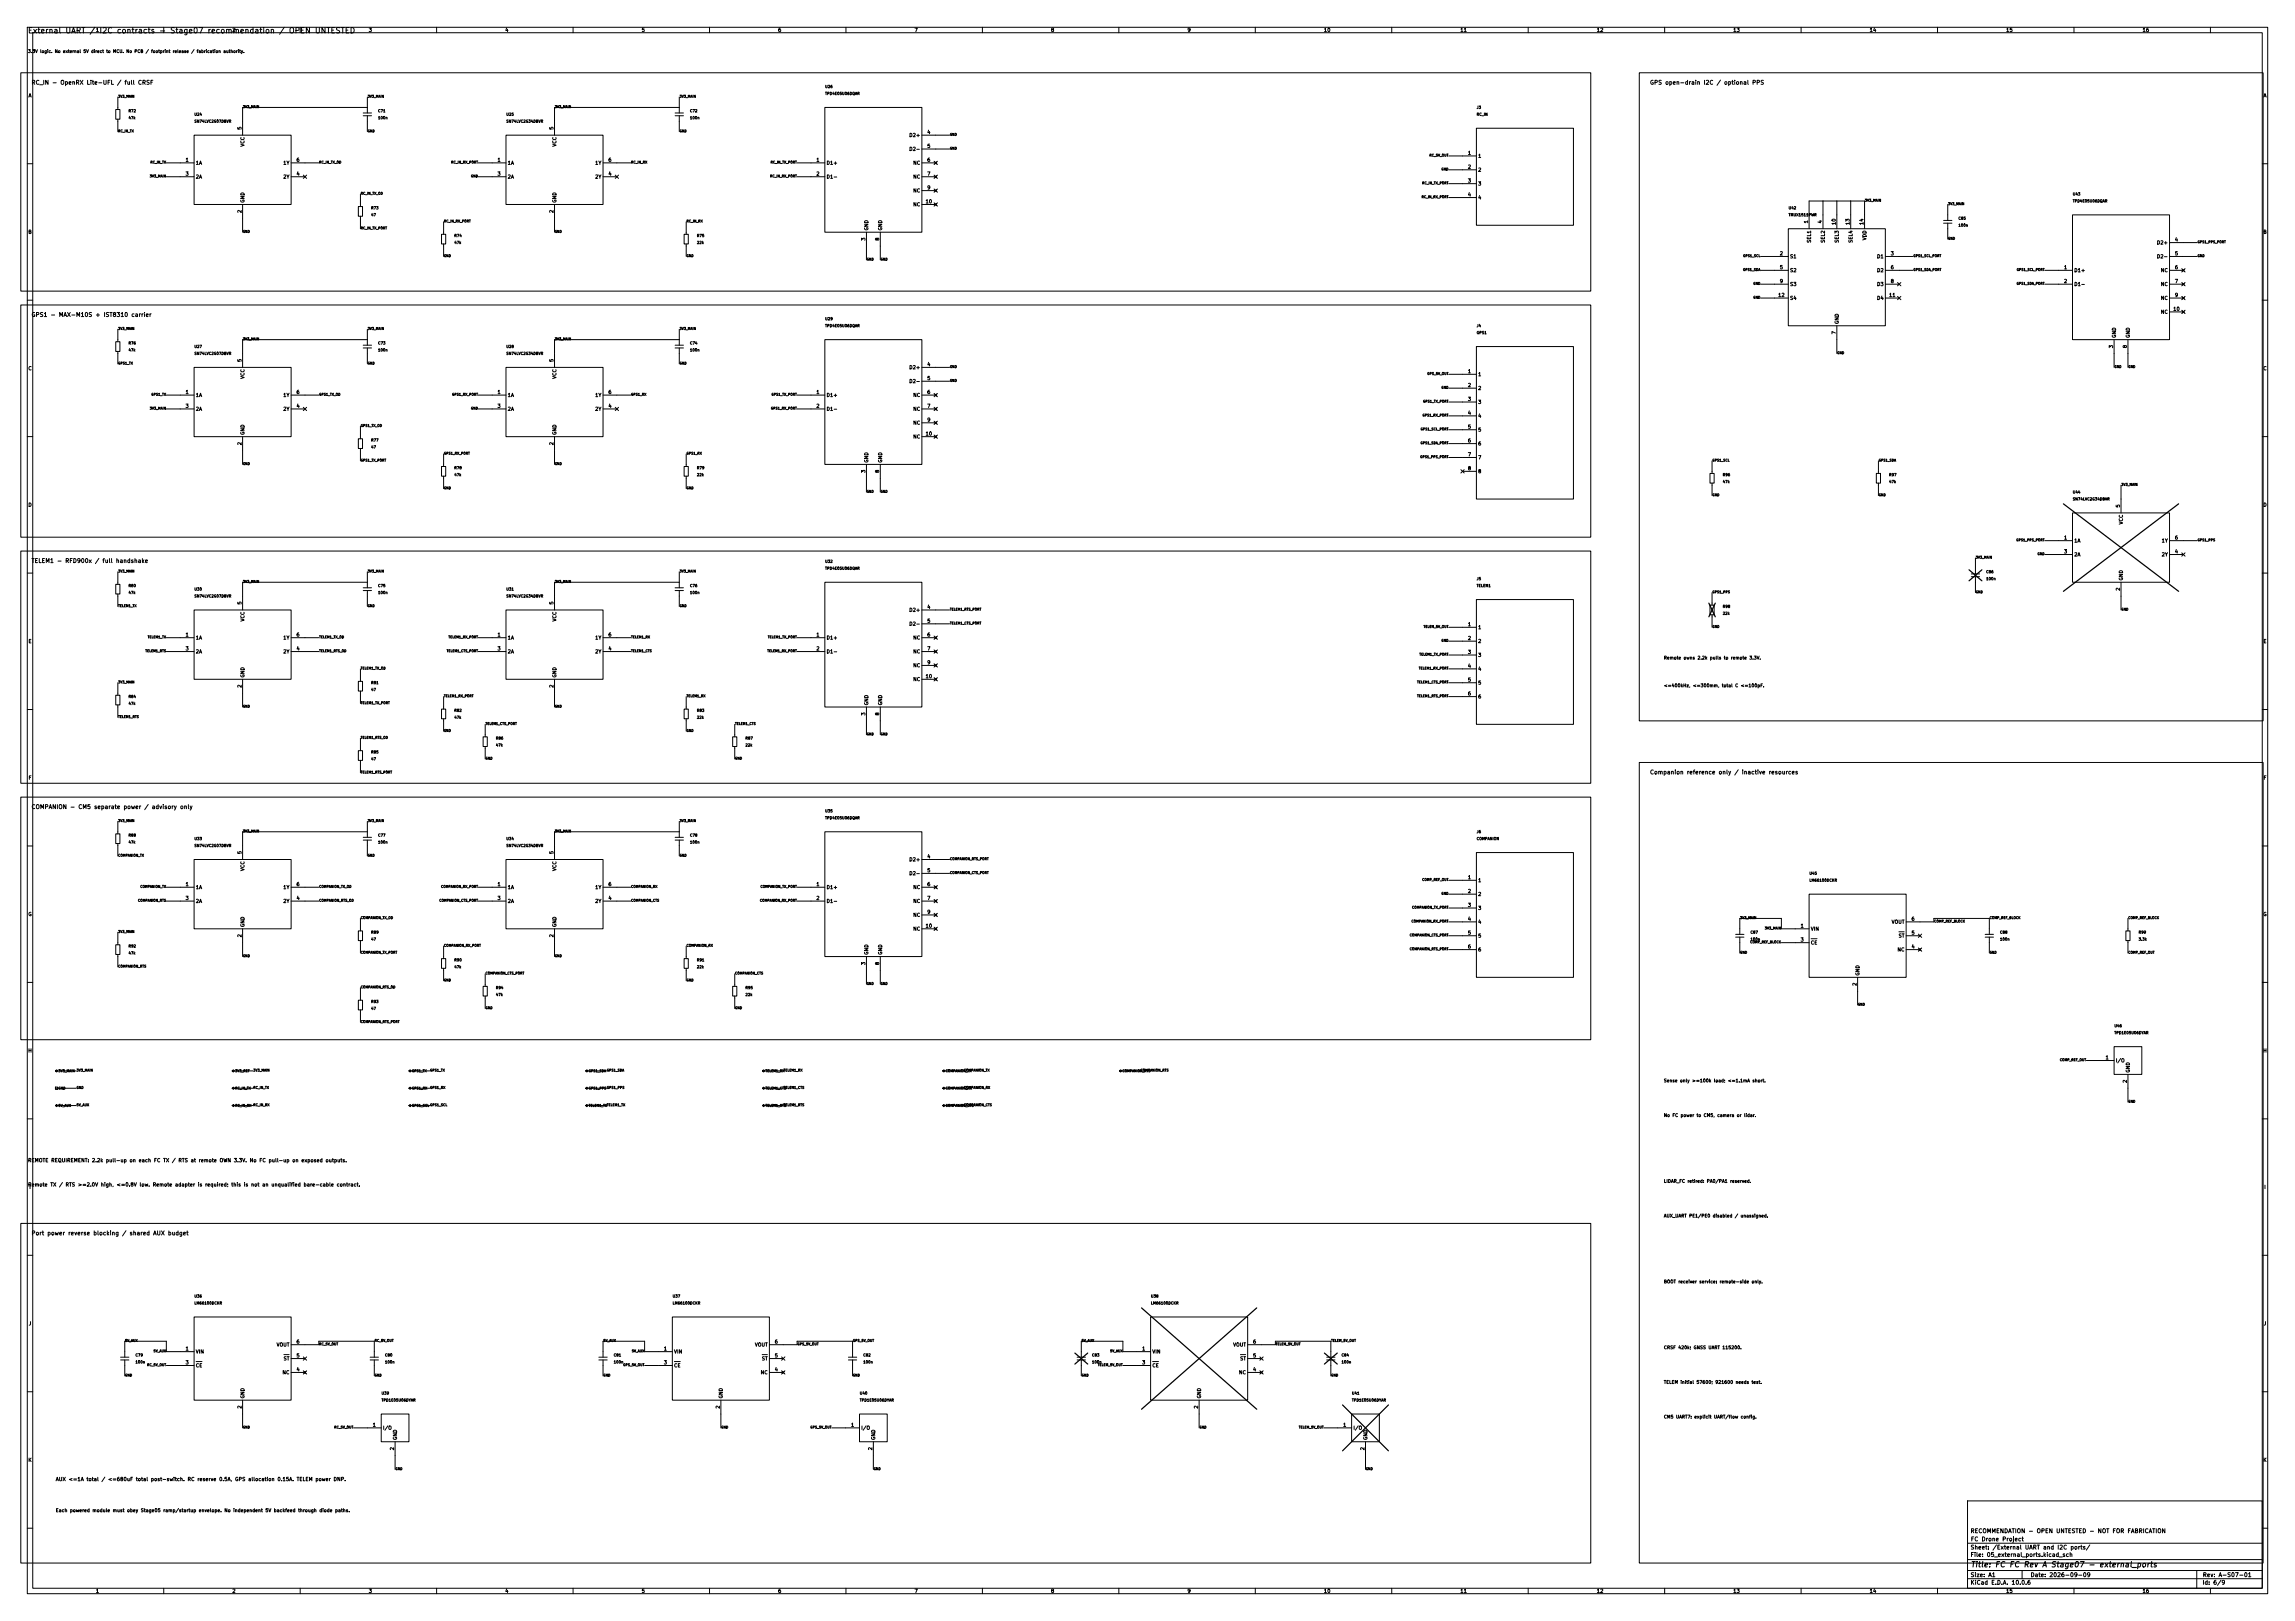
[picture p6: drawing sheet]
<svg xmlns="http://www.w3.org/2000/svg" width="841mm" height="594mm" viewBox="0 0 841 594" stroke-linecap="round" stroke-linejoin="round" font-family="sans-serif">
<defs><g id="words">
<g font-size="2">
<text x="10.1" y="12.7">External UART / I2C contracts - Stage07 recommendation / OPEN UNTESTED</text>
<text x="722" y="574.8">Title: FC FC Rev A Stage07 - external_ports</text>
</g>
<g font-size="1.5">
<text x="11.4" y="31.4">RC_IN - OpenRX Lite-UFL / full CRSF</text>
<text x="604.5" y="31.4">GPS open-drain I2C / optional PPS</text>
<text x="11.4" y="116.5">GPS1 - MAX-M10S + IST8310 carrier</text>
<text x="11.4" y="206.6">TELEM1 - RFD900x / full handshake</text>
<text x="604.5" y="284.1">Companion reference only / inactive resources</text>
<text x="11.4" y="296.8">COMPANION - CM5 separate power / advisory only</text>
<text x="11.4" y="453">Port power reverse blocking / shared AUX budget</text>
<text x="721.9" y="562.1">RECOMMENDATION - OPEN UNTESTED - NOT FOR FABRICATION</text>
<text x="721.9" y="568.1">Sheet: /External UART and I2C ports/</text>
<text x="722" y="565.1">FC Drone Project</text>
<text x="721.9" y="570.8">File: 05_external_ports.kicad_sch</text>
<text x="721.9" y="581">KiCad E.D.A. 10.0.6</text>
<text x="721.9" y="578.2">Size: A1</text>
<text x="743.9" y="578.2">Date: 2026-09-09</text>
<text x="806.9" y="581">Id: 6/9</text>
<text x="807" y="578.2">Rev: A-S07-01</text>
</g>
<g font-size="1.3">
<text x="35" y="12">1</text>
<text x="85" y="12">2</text>
<text x="135" y="12">3</text>
<text x="185" y="12">4</text>
<text x="235" y="12">5</text>
<text x="285" y="12">6</text>
<text x="335" y="12">7</text>
<text x="385" y="12">8</text>
<text x="435" y="12">9</text>
<text x="485" y="12">10</text>
<text x="535" y="12">11</text>
<text x="585" y="12">12</text>
<text x="635" y="12">13</text>
<text x="685" y="12">14</text>
<text x="735" y="12">15</text>
<text x="785" y="12">16</text>
<text x="10.3" y="36">A</text>
<text x="829.3" y="36">A</text>
<text x="88.8" y="47.7" transform="rotate(-90 88.8 47.7)">5</text>
<text x="203.1" y="47.7" transform="rotate(-90 203.1 47.7)">5</text>
<text x="89.9" y="53.9" transform="rotate(-90 89.9 53.9)">VCC</text>
<text x="204.2" y="53.9" transform="rotate(-90 204.2 53.9)">VCC</text>
<text x="333" y="50.5">D2+</text>
<text x="339.6" y="49.4">4</text>
<text x="67.8" y="59.6">1</text>
<text x="108.5" y="59.6">6</text>
<text x="182.1" y="59.6">1</text>
<text x="222.8" y="59.6">6</text>
<text x="299" y="59.6">1</text>
<text x="333" y="55.6">D2-</text>
<text x="339.6" y="54.5">5</text>
<text x="339.6" y="59.6">6</text>
<text x="537.7" y="57">1</text>
<text x="541.5" y="58.1">1</text>
<text x="67.8" y="64.6">3</text>
<text x="71.6" y="60.7">1A</text>
<text x="71.6" y="65.7">2A</text>
<text x="103.6" y="65.7">2Y</text>
<text x="103.6" y="60.7">1Y</text>
<text x="108.5" y="64.6">4</text>
<text x="182.1" y="64.6">3</text>
<text x="185.9" y="60.7">1A</text>
<text x="185.9" y="65.7">2A</text>
<text x="217.9" y="65.7">2Y</text>
<text x="217.9" y="60.7">1Y</text>
<text x="222.8" y="64.6">4</text>
<text x="299" y="64.6">2</text>
<text x="302.7" y="60.7">D1+</text>
<text x="302.7" y="65.7">D1-</text>
<text x="334.5" y="60.7">NC</text>
<text x="334.5" y="65.7">NC</text>
<text x="339.6" y="64.6">7</text>
<text x="537.7" y="62.1">2</text>
<text x="541.5" y="63.2">2</text>
<text x="334.5" y="70.8">NC</text>
<text x="339.6" y="69.7">9</text>
<text x="537.7" y="67.2">3</text>
<text x="541.5" y="68.3">3</text>
<text x="89.9" y="74.4" transform="rotate(-90 89.9 74.4)">GND</text>
<text x="204.2" y="74.4" transform="rotate(-90 204.2 74.4)">GND</text>
<text x="334.5" y="75.9">NC</text>
<text x="339" y="74.8">10</text>
<text x="537.7" y="72.3">4</text>
<text x="541.5" y="73.4">4</text>
<text x="88.8" y="78.2" transform="rotate(-90 88.8 78.2)">2</text>
<text x="203.1" y="78.2" transform="rotate(-90 203.1 78.2)">2</text>
<text x="662.8" y="82" transform="rotate(-90 662.8 82)">1</text>
<text x="667.9" y="82" transform="rotate(-90 667.9 82)">4</text>
<text x="673" y="82.6" transform="rotate(-90 673 82.6)">10</text>
<text x="678" y="82.6" transform="rotate(-90 678 82.6)">13</text>
<text x="683.1" y="82.6" transform="rotate(-90 683.1 82.6)">14</text>
<text x="10.2" y="86">B</text>
<text x="317.4" y="88.4" transform="rotate(-90 317.4 88.4)">3</text>
<text x="318.5" y="84.6" transform="rotate(-90 318.5 84.6)">GND</text>
<text x="322.4" y="88.4" transform="rotate(-90 322.4 88.4)">8</text>
<text x="323.5" y="84.6" transform="rotate(-90 323.5 84.6)">GND</text>
<text x="663.9" y="89.2" transform="rotate(-90 663.9 89.2)">SEL1</text>
<text x="669" y="89.2" transform="rotate(-90 669 89.2)">SEL2</text>
<text x="674.1" y="89.2" transform="rotate(-90 674.1 89.2)">SEL3</text>
<text x="679.1" y="89.2" transform="rotate(-90 679.1 89.2)">SEL4</text>
<text x="684.2" y="88.2" transform="rotate(-90 684.2 88.2)">VDD</text>
<text x="790.2" y="89.9">D2+</text>
<text x="796.8" y="88.8">4</text>
<text x="829.2" y="86">B</text>
<text x="652" y="93.8">2</text>
<text x="655.8" y="94.9">S1</text>
<text x="687.7" y="94.9">D1</text>
<text x="692.7" y="93.8">3</text>
<text x="790.2" y="94.9">D2-</text>
<text x="796.8" y="93.8">5</text>
<text x="652" y="98.9">5</text>
<text x="655.8" y="100">S2</text>
<text x="687.7" y="100">D2</text>
<text x="692.7" y="98.9">6</text>
<text x="756.2" y="98.9">1</text>
<text x="759.9" y="100">D1+</text>
<text x="791.7" y="100">NC</text>
<text x="796.8" y="98.9">6</text>
<text x="652" y="104">9</text>
<text x="655.8" y="105.1">S3</text>
<text x="687.7" y="105.1">D3</text>
<text x="692.7" y="104">8</text>
<text x="756.2" y="104">2</text>
<text x="759.9" y="105.1">D1-</text>
<text x="791.7" y="105.1">NC</text>
<text x="796.8" y="104">7</text>
<text x="651.4" y="109.1">12</text>
<text x="655.8" y="110.2">S4</text>
<text x="687.7" y="110.2">D4</text>
<text x="692.1" y="109.1">11</text>
<text x="791.7" y="110.2">NC</text>
<text x="796.8" y="109.1">9</text>
<text x="674.1" y="118.9" transform="rotate(-90 674.1 118.9)">GND</text>
<text x="791.7" y="115.3">NC</text>
<text x="796.2" y="114.2">10</text>
<text x="673" y="122.7" transform="rotate(-90 673 122.7)">7</text>
<text x="775.7" y="124" transform="rotate(-90 775.7 124)">GND</text>
<text x="780.7" y="124" transform="rotate(-90 780.7 124)">GND</text>
<text x="774.6" y="127.7" transform="rotate(-90 774.6 127.7)">3</text>
<text x="779.6" y="127.7" transform="rotate(-90 779.6 127.7)">8</text>
<text x="10.2" y="136">C</text>
<text x="88.8" y="132.8" transform="rotate(-90 88.8 132.8)">5</text>
<text x="203.1" y="132.8" transform="rotate(-90 203.1 132.8)">5</text>
<text x="333" y="135.6">D2+</text>
<text x="339.6" y="134.5">4</text>
<text x="537.7" y="137">1</text>
<text x="829.2" y="136">C</text>
<text x="89.9" y="139" transform="rotate(-90 89.9 139)">VCC</text>
<text x="204.2" y="139" transform="rotate(-90 204.2 139)">VCC</text>
<text x="333" y="140.7">D2-</text>
<text x="339.6" y="139.6">5</text>
<text x="537.7" y="142.1">2</text>
<text x="541.5" y="138.1">1</text>
<text x="541.5" y="143.2">2</text>
<text x="67.8" y="144.6">1</text>
<text x="67.8" y="149.7">3</text>
<text x="71.6" y="145.7">1A</text>
<text x="103.6" y="145.7">1Y</text>
<text x="108.5" y="149.7">4</text>
<text x="108.5" y="144.6">6</text>
<text x="182.1" y="144.6">1</text>
<text x="182.1" y="149.7">3</text>
<text x="185.9" y="145.7">1A</text>
<text x="217.9" y="145.7">1Y</text>
<text x="222.8" y="149.7">4</text>
<text x="222.8" y="144.6">6</text>
<text x="299" y="144.6">1</text>
<text x="299" y="149.7">2</text>
<text x="302.7" y="145.7">D1+</text>
<text x="334.5" y="145.7">NC</text>
<text x="339.6" y="144.6">6</text>
<text x="339.6" y="149.7">7</text>
<text x="537.7" y="147.2">3</text>
<text x="541.5" y="148.3">3</text>
<text x="71.6" y="150.8">2A</text>
<text x="103.6" y="150.8">2Y</text>
<text x="185.9" y="150.8">2A</text>
<text x="217.9" y="150.8">2Y</text>
<text x="302.7" y="150.8">D1-</text>
<text x="334.5" y="150.8">NC</text>
<text x="334.5" y="155.9">NC</text>
<text x="339.6" y="154.8">9</text>
<text x="537.7" y="152.3">4</text>
<text x="541.5" y="153.4">4</text>
<text x="89.9" y="159.5" transform="rotate(-90 89.9 159.5)">GND</text>
<text x="204.2" y="159.5" transform="rotate(-90 204.2 159.5)">GND</text>
<text x="334.5" y="161">NC</text>
<text x="339" y="159.9">10</text>
<text x="537.7" y="157.3">5</text>
<text x="541.5" y="158.4">5</text>
<text x="88.8" y="163.3" transform="rotate(-90 88.8 163.3)">2</text>
<text x="203.1" y="163.3" transform="rotate(-90 203.1 163.3)">2</text>
<text x="537.7" y="162.4">6</text>
<text x="537.7" y="167.5">7</text>
<text x="541.5" y="163.5">6</text>
<text x="317.4" y="173.5" transform="rotate(-90 317.4 173.5)">3</text>
<text x="318.5" y="169.7" transform="rotate(-90 318.5 169.7)">GND</text>
<text x="322.4" y="173.5" transform="rotate(-90 322.4 173.5)">8</text>
<text x="323.5" y="169.7" transform="rotate(-90 323.5 169.7)">GND</text>
<text x="537.7" y="172.6">8</text>
<text x="541.5" y="168.6">7</text>
<text x="541.5" y="173.7">8</text>
<text x="10.2" y="186">D</text>
<text x="829.2" y="186">D</text>
<text x="777.1" y="186.2" transform="rotate(-90 777.1 186.2)">5</text>
<text x="756.2" y="198">1</text>
<text x="778.2" y="192.3" transform="rotate(-90 778.2 192.3)">VCC</text>
<text x="796.8" y="198">6</text>
<text x="756.2" y="203.1">3</text>
<text x="759.9" y="199.1">1A</text>
<text x="792" y="199.1">1Y</text>
<text x="796.8" y="203.1">4</text>
<text x="759.9" y="204.2">2A</text>
<text x="792" y="204.2">2Y</text>
<text x="778.2" y="212.9" transform="rotate(-90 778.2 212.9)">GND</text>
<text x="88.8" y="221.7" transform="rotate(-90 88.8 221.7)">5</text>
<text x="203.1" y="221.7" transform="rotate(-90 203.1 221.7)">5</text>
<text x="777.1" y="216.6" transform="rotate(-90 777.1 216.6)">2</text>
<text x="89.9" y="227.9" transform="rotate(-90 89.9 227.9)">VCC</text>
<text x="204.2" y="227.9" transform="rotate(-90 204.2 227.9)">VCC</text>
<text x="333" y="224.5">D2+</text>
<text x="339.6" y="223.4">4</text>
<text x="67.8" y="233.5">1</text>
<text x="108.5" y="233.5">6</text>
<text x="182.1" y="233.5">1</text>
<text x="222.8" y="233.5">6</text>
<text x="299" y="233.5">1</text>
<text x="333" y="229.6">D2-</text>
<text x="339.6" y="228.5">5</text>
<text x="339.6" y="233.5">6</text>
<text x="537.7" y="229.7">1</text>
<text x="541.5" y="230.8">1</text>
<text x="10.3" y="236">E</text>
<text x="67.8" y="238.6">3</text>
<text x="71.6" y="234.6">1A</text>
<text x="71.6" y="239.7">2A</text>
<text x="103.6" y="239.7">2Y</text>
<text x="103.6" y="234.6">1Y</text>
<text x="108.5" y="238.6">4</text>
<text x="182.1" y="238.6">3</text>
<text x="185.9" y="234.6">1A</text>
<text x="185.9" y="239.7">2A</text>
<text x="217.9" y="239.7">2Y</text>
<text x="217.9" y="234.6">1Y</text>
<text x="222.8" y="238.6">4</text>
<text x="299" y="238.6">2</text>
<text x="302.7" y="234.6">D1+</text>
<text x="302.7" y="239.7">D1-</text>
<text x="334.5" y="234.6">NC</text>
<text x="334.5" y="239.7">NC</text>
<text x="339.6" y="238.6">7</text>
<text x="537.7" y="234.8">2</text>
<text x="537.7" y="239.9">3</text>
<text x="541.5" y="235.9">2</text>
<text x="829.3" y="236">E</text>
<text x="334.5" y="244.8">NC</text>
<text x="339.6" y="243.7">9</text>
<text x="537.7" y="245">4</text>
<text x="541.5" y="241">3</text>
<text x="89.9" y="248.4" transform="rotate(-90 89.9 248.4)">GND</text>
<text x="204.2" y="248.4" transform="rotate(-90 204.2 248.4)">GND</text>
<text x="334.5" y="249.9">NC</text>
<text x="339" y="248.8">10</text>
<text x="537.7" y="250.1">5</text>
<text x="541.5" y="246.1">4</text>
<text x="541.5" y="251.2">5</text>
<text x="88.8" y="252.2" transform="rotate(-90 88.8 252.2)">2</text>
<text x="203.1" y="252.2" transform="rotate(-90 203.1 252.2)">2</text>
<text x="537.7" y="255.1">6</text>
<text x="541.5" y="256.2">6</text>
<text x="317.4" y="262.4" transform="rotate(-90 317.4 262.4)">3</text>
<text x="318.5" y="258.6" transform="rotate(-90 318.5 258.6)">GND</text>
<text x="322.4" y="262.4" transform="rotate(-90 322.4 262.4)">8</text>
<text x="323.5" y="258.6" transform="rotate(-90 323.5 258.6)">GND</text>
<text x="10.3" y="286">F</text>
<text x="829.3" y="286">F</text>
<text x="88.8" y="313.2" transform="rotate(-90 88.8 313.2)">5</text>
<text x="203.1" y="313.2" transform="rotate(-90 203.1 313.2)">5</text>
<text x="333" y="315.9">D2+</text>
<text x="339.6" y="314.8">4</text>
<text x="89.9" y="319.3" transform="rotate(-90 89.9 319.3)">VCC</text>
<text x="204.2" y="319.3" transform="rotate(-90 204.2 319.3)">VCC</text>
<text x="333" y="321">D2-</text>
<text x="339.6" y="319.9">5</text>
<text x="537.7" y="322.4">1</text>
<text x="541.5" y="323.5">1</text>
<text x="67.8" y="325">1</text>
<text x="71.6" y="326.1">1A</text>
<text x="103.6" y="326.1">1Y</text>
<text x="108.5" y="325">6</text>
<text x="182.1" y="325">1</text>
<text x="185.9" y="326.1">1A</text>
<text x="217.9" y="326.1">1Y</text>
<text x="222.8" y="325">6</text>
<text x="299" y="325">1</text>
<text x="302.7" y="326.1">D1+</text>
<text x="334.5" y="326.1">NC</text>
<text x="339.6" y="325">6</text>
<text x="537.7" y="327.5">2</text>
<text x="541.5" y="328.6">2</text>
<text x="10.2" y="336">G</text>
<text x="67.8" y="330.1">3</text>
<text x="71.6" y="331.2">2A</text>
<text x="103.6" y="331.2">2Y</text>
<text x="108.5" y="330.1">4</text>
<text x="182.1" y="330.1">3</text>
<text x="185.9" y="331.2">2A</text>
<text x="217.9" y="331.2">2Y</text>
<text x="222.8" y="330.1">4</text>
<text x="299" y="330.1">2</text>
<text x="302.7" y="331.2">D1-</text>
<text x="334.5" y="331.2">NC</text>
<text x="339.6" y="330.1">7</text>
<text x="339.6" y="335.1">9</text>
<text x="537.7" y="332.6">3</text>
<text x="541.5" y="333.7">3</text>
<text x="829.2" y="336">G</text>
<text x="89.9" y="339.9" transform="rotate(-90 89.9 339.9)">GND</text>
<text x="204.2" y="339.9" transform="rotate(-90 204.2 339.9)">GND</text>
<text x="334.5" y="336.2">NC</text>
<text x="334.5" y="341.3">NC</text>
<text x="339" y="340.2">10</text>
<text x="537.7" y="337.7">4</text>
<text x="541.5" y="338.8">4</text>
<text x="659.7" y="340.2">1</text>
<text x="663.4" y="341.3">VIN</text>
<text x="693" y="338.8">VOUT</text>
<text x="700.3" y="337.7">6</text>
<text x="88.8" y="343.6" transform="rotate(-90 88.8 343.6)">2</text>
<text x="203.1" y="343.6" transform="rotate(-90 203.1 343.6)">2</text>
<text x="537.7" y="342.8">5</text>
<text x="537.7" y="347.8">6</text>
<text x="541.5" y="343.9">5</text>
<text x="659.7" y="345.3">3</text>
<text x="663.4" y="346.4">CE</text>
<text x="695.6" y="343.9">ST</text>
<text x="700.3" y="347.8">4</text>
<text x="700.3" y="342.8">5</text>
<text x="317.4" y="353.8" transform="rotate(-90 317.4 353.8)">3</text>
<text x="318.5" y="350" transform="rotate(-90 318.5 350)">GND</text>
<text x="322.4" y="353.8" transform="rotate(-90 322.4 353.8)">8</text>
<text x="323.5" y="350" transform="rotate(-90 323.5 350)">GND</text>
<text x="541.5" y="348.9">6</text>
<text x="695.2" y="348.9">NC</text>
<text x="681.7" y="357.7" transform="rotate(-90 681.7 357.7)">GND</text>
<text x="680.6" y="361.4" transform="rotate(-90 680.6 361.4)">2</text>
<text x="10.2" y="386">H</text>
<text x="771.4" y="388.5">1</text>
<text x="775.2" y="389.6">I/O</text>
<text x="829.2" y="386">H</text>
<text x="780.7" y="393.2" transform="rotate(-90 780.7 393.2)">GND</text>
<text x="779.6" y="397" transform="rotate(-90 779.6 397)">2</text>
<text x="10.1" y="426.2">REMOTE REQUIREMENT: 2.2k pull-up on each FC TX / RTS at remote OWN 3.3V. No FC pull-up on exposed outputs.</text>
<text x="10.1" y="435.1">Remote TX / RTS &gt;=2.0V high, &lt;=0.8V low. Remote adapter is required; this is not an unqualified bare-cable contract.</text>
<text x="10.6" y="436">I</text>
<text x="829.6" y="436">I</text>
<text x="10.4" y="486">J</text>
<text x="829.4" y="486">J</text>
<text x="67.8" y="495.2">1</text>
<text x="71.6" y="496.3">VIN</text>
<text x="101.2" y="493.7">VOUT</text>
<text x="108.5" y="497.7">5</text>
<text x="108.5" y="492.6">6</text>
<text x="243.1" y="495.2">1</text>
<text x="246.9" y="496.3">VIN</text>
<text x="276.5" y="493.7">VOUT</text>
<text x="283.7" y="497.7">5</text>
<text x="283.7" y="492.6">6</text>
<text x="418.4" y="495.2">1</text>
<text x="422.1" y="496.3">VIN</text>
<text x="451.7" y="493.7">VOUT</text>
<text x="459" y="497.7">5</text>
<text x="459" y="492.6">6</text>
<text x="67.8" y="500.2">3</text>
<text x="71.6" y="501.3">CE</text>
<text x="103.3" y="503.9">NC</text>
<text x="103.8" y="498.8">ST</text>
<text x="108.5" y="502.8">4</text>
<text x="243.1" y="500.2">3</text>
<text x="246.9" y="501.3">CE</text>
<text x="278.6" y="503.9">NC</text>
<text x="279" y="498.8">ST</text>
<text x="283.7" y="502.8">4</text>
<text x="418.4" y="500.2">3</text>
<text x="422.1" y="501.3">CE</text>
<text x="453.9" y="503.9">NC</text>
<text x="454.3" y="498.8">ST</text>
<text x="459" y="502.8">4</text>
<text x="89.9" y="512.6" transform="rotate(-90 89.9 512.6)">GND</text>
<text x="265.1" y="512.6" transform="rotate(-90 265.1 512.6)">GND</text>
<text x="440.4" y="512.6" transform="rotate(-90 440.4 512.6)">GND</text>
<text x="88.8" y="516.4" transform="rotate(-90 88.8 516.4)">2</text>
<text x="264" y="516.4" transform="rotate(-90 264 516.4)">2</text>
<text x="439.3" y="516.4" transform="rotate(-90 439.3 516.4)">2</text>
<text x="136.4" y="523.1">1</text>
<text x="140.2" y="524.2">I/O</text>
<text x="145.7" y="527.8" transform="rotate(-90 145.7 527.8)">GND</text>
<text x="311.7" y="523.1">1</text>
<text x="315.4" y="524.2">I/O</text>
<text x="321" y="527.8" transform="rotate(-90 321 527.8)">GND</text>
<text x="492" y="523.1">1</text>
<text x="495.8" y="524.2">I/O</text>
<text x="501.3" y="527.8" transform="rotate(-90 501.3 527.8)">GND</text>
<text x="144.6" y="531.6" transform="rotate(-90 144.6 531.6)">2</text>
<text x="319.9" y="531.6" transform="rotate(-90 319.9 531.6)">2</text>
<text x="500.2" y="531.6" transform="rotate(-90 500.2 531.6)">2</text>
<text x="10.2" y="536">K</text>
<text x="829.2" y="536">K</text>
<text x="20.3" y="543">AUX &lt;=1A total / &lt;=680uF total post-switch. RC reserve 0.5A, GPS allocation 0.15A. TELEM power DNP.</text>
<text x="35" y="584">1</text>
<text x="85" y="584">2</text>
<text x="135" y="584">3</text>
<text x="185" y="584">4</text>
<text x="235" y="584">5</text>
<text x="285" y="584">6</text>
<text x="335" y="584">7</text>
<text x="385" y="584">8</text>
<text x="435" y="584">9</text>
<text x="485" y="584">10</text>
<text x="535" y="584">11</text>
<text x="585" y="584">12</text>
<text x="635" y="584">13</text>
<text x="685" y="584">14</text>
<text x="735" y="584">15</text>
<text x="785" y="584">16</text>
</g>
<g font-size="1.2">
<text x="609.6" y="241.9">Remote owns 2.2k pulls to remote 3.3V.</text>
<text x="609.6" y="252.1">&lt;=400kHz, &lt;=300mm, total C &lt;=100pF.</text>
<text x="609.6" y="396.9">Sense only &gt;=100k load; &lt;=1.1mA short.</text>
<text x="609.6" y="409.6">No FC power to CM5, camera or lidar.</text>
<text x="609.6" y="433.7">LIDAR_FC retired: PA0/PA1 reserved.</text>
<text x="609.6" y="446.4">AUX_UART PE1/PE0 disabled / unassigned.</text>
<text x="609.6" y="470.5">BOOT receiver service: remote-side only.</text>
<text x="609.6" y="494.7">CRSF 420k; GNSS UART 115200.</text>
<text x="609.6" y="507.4">TELEM initial 57600; 921600 needs test.</text>
<text x="609.6" y="520.1">CM5 UART7: explicit UART/flow config.</text>
<text x="20.3" y="554.4">Each powered module must obey Stage05 ramp/startup envelope. No independent 5V backfeed through diode paths.</text>
</g>
<text font-size="1.1" x="10.2" y="19.6">3.3V logic. No external 5V direct to MCU. No PCB / footprint release / fabrication authority.</text>
<g font-size="1">
<text x="302.2" y="32.5">U26</text>
<text x="302.2" y="35">TPD4E05U06DQAR</text>
<text x="47" y="41.4">R72</text>
<text x="138.4" y="41.4">C71</text>
<text x="252.7" y="41.4">C72</text>
<text x="541" y="40.1">J3</text>
<text x="47" y="43.9">47k</text>
<text x="71.1" y="42.6">U24</text>
<text x="71.1" y="45.2">SN74LVC2G07DBVR</text>
<text x="138.4" y="43.9">100n</text>
<text x="185.4" y="42.6">U25</text>
<text x="185.4" y="45.2">SN74LVC2G34DBVR</text>
<text x="252.7" y="43.9">100n</text>
<text x="541" y="42.6">RC_IN</text>
<text x="759.4" y="71.8">U43</text>
<text x="135.9" y="76.9">R73</text>
<text x="655.3" y="76.9">U42</text>
<text x="759.4" y="74.4">TPD4E05U06DQAR</text>
<text x="135.9" y="79.5">47</text>
<text x="655.3" y="79.5">TMUX1511PWR</text>
<text x="717.5" y="80.7">C85</text>
<text x="717.5" y="83.3">100n</text>
<text x="166.4" y="87.1">R74</text>
<text x="166.4" y="89.6">47k</text>
<text x="255.3" y="87.1">R75</text>
<text x="255.3" y="89.6">22k</text>
<text x="302.2" y="117.6">U29</text>
<text x="302.2" y="120.1">TPD4E05U06DQAR</text>
<text x="541" y="120.1">J4</text>
<text x="541" y="122.6">GPS1</text>
<text x="47" y="126.4">R76</text>
<text x="47" y="129">47k</text>
<text x="71.1" y="127.7">U27</text>
<text x="71.1" y="130.3">SN74LVC2G07DBVR</text>
<text x="138.4" y="126.4">C73</text>
<text x="138.4" y="129">100n</text>
<text x="185.4" y="127.7">U28</text>
<text x="185.4" y="130.3">SN74LVC2G34DBVR</text>
<text x="252.7" y="126.4">C74</text>
<text x="252.7" y="129">100n</text>
<text x="135.9" y="162">R77</text>
<text x="135.9" y="164.5">47</text>
<text x="166.4" y="172.2">R78</text>
<text x="255.3" y="172.2">R79</text>
<text x="166.4" y="174.7">47k</text>
<text x="255.3" y="174.7">22k</text>
<text x="631.2" y="174.7">R96</text>
<text x="631.2" y="177.2">47k</text>
<text x="692.1" y="174.7">R97</text>
<text x="692.1" y="177.2">47k</text>
<text x="759.4" y="181.1">U44</text>
<text x="759.4" y="183.6">SN74LVC2G34DBVR</text>
<text x="302.2" y="206.5">U32</text>
<text x="302.2" y="209">TPD4E05U06DQAR</text>
<text x="47" y="215.3">R80</text>
<text x="138.4" y="215.3">C75</text>
<text x="252.7" y="215.3">C76</text>
<text x="541" y="212.8">J5</text>
<text x="541" y="215.3">TELEM1</text>
<text x="727.7" y="210.3">C86</text>
<text x="727.7" y="212.8">100n</text>
<text x="47" y="217.9">47k</text>
<text x="71.1" y="216.6">U30</text>
<text x="71.1" y="219.2">SN74LVC2G07DBVR</text>
<text x="138.4" y="217.9">100n</text>
<text x="185.4" y="216.6">U31</text>
<text x="185.4" y="219.2">SN74LVC2G34DBVR</text>
<text x="252.7" y="217.9">100n</text>
<text x="631.2" y="223">R98</text>
<text x="631.2" y="225.5">22k</text>
<text x="135.9" y="250.9">R81</text>
<text x="47" y="256">R84</text>
<text x="135.9" y="253.4">47</text>
<text x="47" y="258.5">47k</text>
<text x="166.4" y="261.1">R82</text>
<text x="166.4" y="263.6">47k</text>
<text x="255.3" y="261.1">R83</text>
<text x="255.3" y="263.6">22k</text>
<text x="181.6" y="271.2">R86</text>
<text x="181.6" y="273.8">47k</text>
<text x="273" y="271.2">R87</text>
<text x="273" y="273.8">22k</text>
<text x="135.9" y="276.3">R85</text>
<text x="135.9" y="278.8">47</text>
<text x="302.2" y="297.9">U35</text>
<text x="302.2" y="300.4">TPD4E05U06DQAR</text>
<text x="541" y="305.5">J6</text>
<text x="47" y="306.8">R88</text>
<text x="47" y="309.3">47k</text>
<text x="71.1" y="308.1">U33</text>
<text x="71.1" y="310.6">SN74LVC2G07DBVR</text>
<text x="138.4" y="306.8">C77</text>
<text x="138.4" y="309.3">100n</text>
<text x="185.4" y="308.1">U34</text>
<text x="185.4" y="310.6">SN74LVC2G34DBVR</text>
<text x="252.7" y="306.8">C78</text>
<text x="252.7" y="309.3">100n</text>
<text x="541" y="308.1">COMPANION</text>
<text x="662.9" y="320.8">U45</text>
<text x="662.9" y="323.3">LM66100DCKR</text>
<text x="47" y="347.4">R92</text>
<text x="135.9" y="342.3">R89</text>
<text x="135.9" y="344.9">47</text>
<text x="641.3" y="342.3">C87</text>
<text x="641.3" y="344.9">100n</text>
<text x="732.8" y="342.3">C88</text>
<text x="732.8" y="344.9">100n</text>
<text x="783.6" y="342.3">R99</text>
<text x="783.6" y="344.9">3.3k</text>
<text x="47" y="350">47k</text>
<text x="166.4" y="352.5">R90</text>
<text x="255.3" y="352.5">R91</text>
<text x="166.4" y="355">47k</text>
<text x="255.3" y="355">22k</text>
<text x="181.6" y="362.7">R94</text>
<text x="181.6" y="365.2">47k</text>
<text x="273" y="362.7">R95</text>
<text x="273" y="365.2">22k</text>
<text x="135.9" y="367.7">R93</text>
<text x="135.9" y="370.3">47</text>
<text x="774.7" y="376.6">U46</text>
<text x="774.7" y="379.2">TPD1E05U06DYAR</text>
<text x="71.1" y="475.7">U36</text>
<text x="71.1" y="478.2">LM66100DCKR</text>
<text x="246.4" y="475.7">U37</text>
<text x="246.4" y="478.2">LM66100DCKR</text>
<text x="421.6" y="475.7">U38</text>
<text x="421.6" y="478.2">LM66100DCKR</text>
<text x="49.5" y="497.3">C79</text>
<text x="141" y="497.3">C80</text>
<text x="224.8" y="497.3">C81</text>
<text x="316.2" y="497.3">C82</text>
<text x="400" y="497.3">C83</text>
<text x="491.5" y="497.3">C84</text>
<text x="49.5" y="499.8">100n</text>
<text x="141" y="499.8">100n</text>
<text x="224.8" y="499.8">100n</text>
<text x="316.2" y="499.8">100n</text>
<text x="400" y="499.8">100n</text>
<text x="491.5" y="499.8">100n</text>
<text x="139.7" y="511.3">U39</text>
<text x="139.7" y="513.8">TPD1E05U06DYAR</text>
<text x="314.9" y="511.3">U40</text>
<text x="314.9" y="513.8">TPD1E05U06DYAR</text>
<text x="495.3" y="511.3">U41</text>
<text x="495.3" y="513.8">TPD1E05U06DYAR</text>
</g>
<g font-size=".9">
<text x="43.2" y="36">3V3_MAIN</text>
<text x="134.6" y="36">3V3_MAIN</text>
<text x="248.9" y="36">3V3_MAIN</text>
<text x="88.9" y="39.8">3V3_MAIN</text>
<text x="203.2" y="39.8">3V3_MAIN</text>
<text x="43.2" y="48.7">RC_IN_TX</text>
<text x="134.6" y="48.7">GND</text>
<text x="248.9" y="48.7">GND</text>
<text x="348" y="49.9">GND</text>
<text x="348" y="55">GND</text>
<text x="523.7" y="57.6">RC_5V_OUT</text>
<text x="54.8" y="65.2">3V3_MAIN</text>
<text x="55" y="60.1">RC_IN_TX</text>
<text x="116.9" y="60.1">RC_IN_TX_OD</text>
<text x="165.2" y="60.1">RC_IN_RX_PORT</text>
<text x="172.5" y="65.2">GND</text>
<text x="231.2" y="60.1">RC_IN_RX</text>
<text x="282.1" y="65.2">RC_IN_RX_PORT</text>
<text x="282.3" y="60.1">RC_IN_TX_PORT</text>
<text x="528.1" y="62.6">GND</text>
<text x="132.1" y="71.5">RC_IN_TX_OD</text>
<text x="521" y="67.7">RC_IN_TX_PORT</text>
<text x="520.8" y="72.8">RC_IN_RX_PORT</text>
<text x="683.3" y="74.1">3V3_MAIN</text>
<text x="713.8" y="75.3">3V3_MAIN</text>
<text x="162.6" y="81.7">RC_IN_RX_PORT</text>
<text x="251.5" y="81.7">RC_IN_RX</text>
<text x="88.9" y="85.5">GND</text>
<text x="132.1" y="84.2">RC_IN_TX_PORT</text>
<text x="203.2" y="85.5">GND</text>
<text x="713.8" y="88">GND</text>
<text x="805.2" y="89.3">GPS1_PPS_PORT</text>
<text x="162.6" y="94.4">GND</text>
<text x="251.5" y="94.4">GND</text>
<text x="317.5" y="95.7">GND</text>
<text x="322.6" y="95.7">GND</text>
<text x="638.7" y="94.4">GPS1_SCL</text>
<text x="701.1" y="94.4">GPS1_SCL_PORT</text>
<text x="805.2" y="94.4">GND</text>
<text x="638.6" y="99.5">GPS1_SDA</text>
<text x="701.1" y="99.5">GPS1_SDA_PORT</text>
<text x="738.9" y="99.5">GPS1_SCL_PORT</text>
<text x="642.4" y="104.5">GND</text>
<text x="738.9" y="104.5">GPS1_SDA_PORT</text>
<text x="642.4" y="109.6">GND</text>
<text x="43.2" y="121.1">3V3_MAIN</text>
<text x="88.9" y="124.9">3V3_MAIN</text>
<text x="134.6" y="121.1">3V3_MAIN</text>
<text x="203.2" y="124.9">3V3_MAIN</text>
<text x="248.9" y="121.1">3V3_MAIN</text>
<text x="673.1" y="129.9">GND</text>
<text x="43.2" y="133.8">GPS1_TX</text>
<text x="134.6" y="133.8">GND</text>
<text x="248.9" y="133.8">GND</text>
<text x="348" y="135">GND</text>
<text x="522.9" y="137.6">GPS_5V_OUT</text>
<text x="774.7" y="135">GND</text>
<text x="779.8" y="135">GND</text>
<text x="348" y="140.1">GND</text>
<text x="528.1" y="142.6">GND</text>
<text x="55.4" y="145.2">GPS1_TX</text>
<text x="116.9" y="145.2">GPS1_TX_OD</text>
<text x="165.6" y="145.2">GPS1_RX_PORT</text>
<text x="231.2" y="145.2">GPS1_RX</text>
<text x="282.6" y="145.2">GPS1_TX_PORT</text>
<text x="521.4" y="147.7">GPS1_TX_PORT</text>
<text x="54.8" y="150.3">3V3_MAIN</text>
<text x="172.5" y="150.3">GND</text>
<text x="282.4" y="150.3">GPS1_RX_PORT</text>
<text x="521.2" y="152.8">GPS1_RX_PORT</text>
<text x="132.1" y="156.6">GPS1_TX_OD</text>
<text x="520.5" y="157.9">GPS1_SCL_PORT</text>
<text x="162.6" y="166.8">GPS1_RX_PORT</text>
<text x="251.5" y="166.8">GPS1_RX</text>
<text x="520.4" y="163">GPS1_SDA_PORT</text>
<text x="88.9" y="170.6">GND</text>
<text x="132.1" y="169.3">GPS1_TX_PORT</text>
<text x="203.2" y="170.6">GND</text>
<text x="520.3" y="168">GPS1_PPS_PORT</text>
<text x="627.4" y="169.3">GPS1_SCL</text>
<text x="688.4" y="169.3">GPS1_SDA</text>
<text x="162.6" y="179.5">GND</text>
<text x="251.5" y="179.5">GND</text>
<text x="777.3" y="178.2">3V3_MAIN</text>
<text x="317.5" y="180.7">GND</text>
<text x="322.6" y="180.7">GND</text>
<text x="627.4" y="182">GND</text>
<text x="688.4" y="182">GND</text>
<text x="738.8" y="198.5">GPS1_PPS_PORT</text>
<text x="746.5" y="203.6">GND</text>
<text x="805.2" y="198.5">GPS1_PPS</text>
<text x="43.2" y="210">3V3_MAIN</text>
<text x="134.6" y="210">3V3_MAIN</text>
<text x="248.9" y="210">3V3_MAIN</text>
<text x="723.9" y="204.9">3V3_MAIN</text>
<text x="88.9" y="213.8">3V3_MAIN</text>
<text x="203.2" y="213.8">3V3_MAIN</text>
<text x="627.4" y="217.6">GPS1_PPS</text>
<text x="723.9" y="217.6">GND</text>
<text x="43.2" y="222.7">TELEM1_TX</text>
<text x="134.6" y="222.7">GND</text>
<text x="248.9" y="222.7">GND</text>
<text x="348" y="223.9">TELEM1_RTS_PORT</text>
<text x="777.3" y="223.9">GND</text>
<text x="348" y="229">TELEM1_CTS_PORT</text>
<text x="521.6" y="230.3">TELEM_5V_OUT</text>
<text x="627.4" y="230.3">GND</text>
<text x="53.2" y="239.2">TELEM1_RTS</text>
<text x="54" y="234.1">TELEM1_TX</text>
<text x="116.9" y="234.1">TELEM1_TX_OD</text>
<text x="116.9" y="239.2">TELEM1_RTS_OD</text>
<text x="163.6" y="239.2">TELEM1_CTS_PORT</text>
<text x="164.2" y="234.1">TELEM1_RX_PORT</text>
<text x="231.2" y="234.1">TELEM1_RX</text>
<text x="231.2" y="239.2">TELEM1_CTS</text>
<text x="281.1" y="239.2">TELEM1_RX_PORT</text>
<text x="281.3" y="234.1">TELEM1_TX_PORT</text>
<text x="528.1" y="235.4">GND</text>
<text x="132.1" y="245.5">TELEM1_TX_OD</text>
<text x="519.8" y="245.5">TELEM1_RX_PORT</text>
<text x="520" y="240.4">TELEM1_TX_PORT</text>
<text x="43.2" y="250.6">3V3_MAIN</text>
<text x="519.2" y="250.6">TELEM1_CTS_PORT</text>
<text x="162.6" y="255.7">TELEM1_RX_PORT</text>
<text x="251.5" y="255.7">TELEM1_RX</text>
<text x="519.2" y="255.7">TELEM1_RTS_PORT</text>
<text x="43.2" y="263.3">TELEM1_RTS</text>
<text x="88.9" y="259.5">GND</text>
<text x="132.1" y="258.2">TELEM1_TX_PORT</text>
<text x="203.2" y="259.5">GND</text>
<text x="162.6" y="268.4">GND</text>
<text x="177.8" y="265.8">TELEM1_CTS_PORT</text>
<text x="251.5" y="268.4">GND</text>
<text x="269.3" y="265.8">TELEM1_CTS</text>
<text x="317.5" y="269.6">GND</text>
<text x="322.6" y="269.6">GND</text>
<text x="132.1" y="270.9">TELEM1_RTS_OD</text>
<text x="177.8" y="278.5">GND</text>
<text x="269.3" y="278.5">GND</text>
<text x="132.1" y="283.6">TELEM1_RTS_PORT</text>
<text x="43.2" y="301.4">3V3_MAIN</text>
<text x="88.9" y="305.2">3V3_MAIN</text>
<text x="134.6" y="301.4">3V3_MAIN</text>
<text x="203.2" y="305.2">3V3_MAIN</text>
<text x="248.9" y="301.4">3V3_MAIN</text>
<text x="43.2" y="314.1">COMPANION_TX</text>
<text x="134.6" y="314.1">GND</text>
<text x="248.9" y="314.1">GND</text>
<text x="348" y="315.4">COMPANION_RTS_PORT</text>
<text x="348" y="320.4">COMPANION_CTS_PORT</text>
<text x="521" y="323">COMP_REF_OUT</text>
<text x="51.3" y="325.5">COMPANION_TX</text>
<text x="116.9" y="325.5">COMPANION_TX_OD</text>
<text x="161.5" y="325.5">COMPANION_RX_PORT</text>
<text x="231.2" y="325.5">COMPANION_RX</text>
<text x="278.6" y="325.5">COMPANION_TX_PORT</text>
<text x="528.1" y="328.1">GND</text>
<text x="50.5" y="330.6">COMPANION_RTS</text>
<text x="116.9" y="330.6">COMPANION_RTS_OD</text>
<text x="160.9" y="330.6">COMPANION_CTS_PORT</text>
<text x="231.2" y="330.6">COMPANION_CTS</text>
<text x="278.4" y="330.6">COMPANION_RX_PORT</text>
<text x="517.3" y="333.1">COMPANION_TX_PORT</text>
<text x="132.1" y="337">COMPANION_TX_OD</text>
<text x="517.1" y="338.2">COMPANION_RX_PORT</text>
<text x="637.6" y="337">3V3_MAIN</text>
<text x="646.6" y="340.8">3V3_MAIN</text>
<text x="708.7" y="338.2">COMP_REF_BLOCK</text>
<text x="729" y="337">COMP_REF_BLOCK</text>
<text x="779.8" y="337">COMP_REF_BLOCK</text>
<text x="43.2" y="342">3V3_MAIN</text>
<text x="162.6" y="347.1">COMPANION_RX_PORT</text>
<text x="251.5" y="347.1">COMPANION_RX</text>
<text x="516.5" y="343.3">COMPANION_CTS_PORT</text>
<text x="641.3" y="345.8">COMP_REF_BLOCK</text>
<text x="88.9" y="350.9">GND</text>
<text x="132.1" y="349.7">COMPANION_TX_PORT</text>
<text x="203.2" y="350.9">GND</text>
<text x="516.5" y="348.4">COMPANION_RTS_PORT</text>
<text x="637.6" y="349.7">GND</text>
<text x="729" y="349.7">GND</text>
<text x="779.8" y="349.7">COMP_REF_OUT</text>
<text x="43.2" y="354.7">COMPANION_RTS</text>
<text x="162.6" y="359.8">GND</text>
<text x="177.8" y="357.3">COMPANION_CTS_PORT</text>
<text x="251.5" y="359.8">GND</text>
<text x="269.3" y="357.3">COMPANION_CTS</text>
<text x="132.1" y="362.4">COMPANION_RTS_OD</text>
<text x="317.5" y="361.1">GND</text>
<text x="322.6" y="361.1">GND</text>
<text x="177.8" y="370">GND</text>
<text x="269.3" y="370">GND</text>
<text x="680.7" y="368.7">GND</text>
<text x="132.1" y="375.1">COMPANION_RTS_PORT</text>
<text x="754.7" y="389">COMP_REF_OUT</text>
<text x="21.3" y="393.1">3V3_MAIN</text>
<text x="28" y="392.8">3V3_MAIN</text>
<text x="86.1" y="393.1">3V3_REF</text>
<text x="92.7" y="392.8">3V3_MAIN</text>
<text x="150.9" y="393.1">GPS1_TX</text>
<text x="157.5" y="392.8">GPS1_TX</text>
<text x="215.6" y="393.1">GPS1_SDA</text>
<text x="222.3" y="392.8">GPS1_SDA</text>
<text x="280.4" y="393.1">TELEM1_RX</text>
<text x="287" y="392.8">TELEM1_RX</text>
<text x="346.4" y="393.1">COMPANION_TX</text>
<text x="353.1" y="392.8">COMPANION_TX</text>
<text x="411.2" y="393.1">COMPANION_RTS</text>
<text x="417.8" y="392.8">COMPANION_RTS</text>
<text x="21.3" y="399.4">GND</text>
<text x="28" y="399.2">GND</text>
<text x="86.1" y="399.4">RC_IN_TX</text>
<text x="92.7" y="399.2">RC_IN_TX</text>
<text x="150.9" y="399.4">GPS1_RX</text>
<text x="157.5" y="399.2">GPS1_RX</text>
<text x="215.6" y="399.4">GPS1_PPS</text>
<text x="222.3" y="399.2">GPS1_PPS</text>
<text x="280.4" y="399.4">TELEM1_CTS</text>
<text x="287" y="399.2">TELEM1_CTS</text>
<text x="346.4" y="399.4">COMPANION_RX</text>
<text x="353.1" y="399.2">COMPANION_RX</text>
<text x="21.3" y="405.8">5V_AUX</text>
<text x="28" y="405.5">5V_AUX</text>
<text x="86.1" y="405.8">RC_IN_RX</text>
<text x="92.7" y="405.5">RC_IN_RX</text>
<text x="150.9" y="405.8">GPS1_SCL</text>
<text x="157.5" y="405.5">GPS1_SCL</text>
<text x="215.6" y="405.8">TELEM1_TX</text>
<text x="222.3" y="405.5">TELEM1_TX</text>
<text x="280.4" y="405.8">TELEM1_RTS</text>
<text x="287" y="405.5">TELEM1_RTS</text>
<text x="346.4" y="405.8">COMPANION_CTS</text>
<text x="353.1" y="405.5">COMPANION_CTS</text>
<text x="779.8" y="404.3">GND</text>
<text x="45.7" y="491.9">5V_AUX</text>
<text x="137.2" y="491.9">RC_5V_OUT</text>
<text x="221" y="491.9">5V_AUX</text>
<text x="312.4" y="491.9">GPS_5V_OUT</text>
<text x="396.3" y="491.9">5V_AUX</text>
<text x="487.7" y="491.9">TELEM_5V_OUT</text>
<text x="56.2" y="495.7">5V_AUX</text>
<text x="116.9" y="493.2">RC_5V_OUT</text>
<text x="231.4" y="495.7">5V_AUX</text>
<text x="292.1" y="493.2">GPS_5V_OUT</text>
<text x="406.7" y="495.7">5V_AUX</text>
<text x="467.4" y="493.2">TELEM_5V_OUT</text>
<text x="53.8" y="500.8">RC_5V_OUT</text>
<text x="228.3" y="500.8">GPS_5V_OUT</text>
<text x="402.2" y="500.8">TELEM_5V_OUT</text>
<text x="45.7" y="504.6">GND</text>
<text x="137.2" y="504.6">GND</text>
<text x="221" y="504.6">GND</text>
<text x="312.4" y="504.6">GND</text>
<text x="396.3" y="504.6">GND</text>
<text x="487.7" y="504.6">GND</text>
<text x="88.9" y="523.6">GND</text>
<text x="122.4" y="523.6">RC_5V_OUT</text>
<text x="264.2" y="523.6">GND</text>
<text x="296.8" y="523.6">GPS_5V_OUT</text>
<text x="439.4" y="523.6">GND</text>
<text x="475.8" y="523.6">TELEM_5V_OUT</text>
<text x="144.8" y="538.9">GND</text>
<text x="320.1" y="538.9">GND</text>
<text x="500.4" y="538.9">GND</text>
</g>
</g></defs>
<g fill="none" stroke="#000" stroke-width=".37">
<path d="M10 10h821v574h-821zM12 12h817v570h-817zM60 10v2M110 10v2M160 10v2M210 10v2M260 10v2M310 10v2M360 10v2M410 10v2M460 10v2M510 10v2"/>
<path d="M560 10v2M610 10v2M660 10v2M710 10v2M760 10v2M810 10v2M7.6 26.7h575.3v80h-575.3zM43.2 35.6v4.5M134.6 39.4h-45.7v10.1M134.6 35.6v5.8M248.9 35.6v5.8M248.9 39.4h-45.7v10.1"/>
<path d="M302.3 39.4h35.5v45.7h-35.5zM600.7 26.7h228.6v237.5h-228.6zM10 60h2M42.4 40.1h1.5v3.6h-1.5zM43.2 43.7v4.6M61 59.7h10.1M71.1 49.5h35.6v25.4h-35.6zM106.7 59.7h10.1M133.1 41.4h3M133.1 42.4h3M134.6 42.4v5.9M175.3 59.7h10.1"/>
<path d="M185.4 49.5h35.6v25.4h-35.6zM221 59.7h10.1M247.4 41.4h3M247.4 42.4h3M248.9 42.4v5.9M292.1 59.7h10.2M337.8 59.7h5.1M337.8 49.5h10.2M337.8 54.6h10.2M342.3 59.1l1.2 1.2M343.5 59.1l-1.2 1.2M530.9 57.1h10.1"/>
<path d="M541 47h35.6v35.5h-35.6zM829 60h2M61 64.8h10.1M88.9 74.9v10.2M106.7 64.8h5.1M111.2 64.2l1.2 1.2M112.4 64.2l-1.2 1.2M131.3 75.7h1.5v3.5h-1.5zM132.1 71.1v4.6M132.1 79.2v4.6M175.3 64.8h10.1M203.2 74.9v10.2"/>
<path d="M221 64.8h5.1M225.5 64.2l1.2 1.2M226.7 64.2l-1.2 1.2M292.1 64.8h10.2M337.8 64.8h5.1M337.8 69.8h5.1M337.8 74.9h5.1M342.3 64.2l1.2 1.2M342.3 69.2l1.2 1.3M342.3 74.3l1.2 1.2M343.5 64.2l-1.2 1.2M343.5 69.2l-1.2 1.3"/>
<path d="M343.5 74.3l-1.2 1.2M530.9 62.2h10.1M530.9 67.3h10.1M530.9 72.4h10.1M668 73.7v10.1M673.1 73.7v10.1M678.2 73.7v10.1M713.7 74.9v5.9M759.5 78.7h35.5v45.8h-35.5zM161.8 85.9h1.5v3.5h-1.5zM162.6 81.3v4.6M162.6 89.4v4.6"/>
<path d="M250.7 85.9h1.5v3.5h-1.5zM251.5 81.3v4.6M251.5 89.4v4.6M317.5 85.1v10.1M322.6 85.1v10.1M645.2 94h10.1M645.2 99.1h10.1M655.3 83.8h35.6v35.6h-35.6zM662.9 83.8v-10.1h20.4v10.1M690.9 94h10.1M690.9 99.1h10.1M712.2 80.8h3.1"/>
<path d="M712.2 81.8h3.1M713.7 81.8v5.8M749.3 99.1h10.2M795 94h10.2M795 99.1h5.1M795 88.9h10.2M799.5 98.4l1.2 1.3M800.7 98.4l-1.2 1.3M7.6 111.8h575.3v85h-575.3zM10 110h2M645.2 104.1h10.1M645.2 109.2h10.1"/>
<path d="M673.1 119.4v10.1M690.9 104.1h5.1M690.9 109.2h5.1M695.4 103.5l1.2 1.2M695.4 108.6l1.2 1.2M696.6 103.5l-1.2 1.2M696.6 108.6l-1.2 1.2M749.3 104.1h10.2M795 104.1h5.1M795 109.2h5.1M795 114.3h5.1M799.5 103.5l1.2 1.2"/>
<path d="M799.5 108.6l1.2 1.2M799.5 113.7l1.2 1.2M800.7 103.5l-1.2 1.2M800.7 108.6l-1.2 1.2M800.7 113.7l-1.2 1.2M829 110h2M42.4 125.2h1.5v3.6h-1.5zM43.2 120.6v4.6M43.2 128.8v4.5M71.1 134.6h35.6v25.4h-35.6zM133.1 126.5h3M133.1 127.5h3"/>
<path d="M134.6 124.5h-45.7v10.1M134.6 120.6v5.9M134.6 127.5v5.8M185.4 134.6h35.6v25.4h-35.6zM247.4 126.5h3M247.4 127.5h3M248.9 120.6v5.9M248.9 127.5v5.8M248.9 124.5h-45.7v10.1M302.3 124.5h35.5v45.7h-35.5zM337.8 134.6h10.2M337.8 139.7h10.2"/>
<path d="M530.9 137.2h10.1M541 127h35.6v55.9h-35.6zM774.7 124.5v10.1M779.8 124.5v10.1M10 160h2M61 144.8h10.1M61 149.9h10.1M106.7 144.8h10.1M106.7 149.9h5.1M111.2 149.2l1.2 1.3M112.4 149.2l-1.2 1.3M132.1 156.2v4.6"/>
<path d="M175.3 144.8h10.1M175.3 149.9h10.1M221 144.8h10.1M221 149.9h5.1M225.5 149.2l1.2 1.3M226.7 149.2l-1.2 1.3M292.1 144.8h10.2M292.1 149.9h10.2M337.8 144.8h5.1M337.8 149.9h5.1M337.8 154.9h5.1M342.3 144.2l1.2 1.2"/>
<path d="M342.3 149.2l1.2 1.3M342.3 154.3l1.2 1.2M342.3 159.4l1.2 1.2M343.5 144.2l-1.2 1.2M343.5 149.2l-1.2 1.3M343.5 154.3l-1.2 1.2M343.5 159.4l-1.2 1.2M530.9 142.2h10.1M530.9 147.3h10.1M530.9 152.4h10.1M530.9 157.5h10.1M829 160h2"/>
<path d="M88.9 160v10.2M131.3 160.8h1.5v3.5h-1.5zM132.1 164.3v4.6M161.8 170.9h1.5v3.6h-1.5zM162.6 166.4v4.5M162.6 174.5v4.6M203.2 160v10.2M250.7 170.9h1.5v3.6h-1.5zM251.5 166.4v4.5M251.5 174.5v4.6M317.5 170.2v10.1M322.6 170.2v10.1"/>
<path d="M337.8 160h5.1M530.9 162.6h10.1M530.9 167.6h10.1M535.3 172.1l1.2 1.2M535.9 172.7h5.1M536.5 172.1l-1.2 1.2M626.6 173.5h1.5v3.5h-1.5zM627.4 168.9v4.6M627.4 177v4.6M687.6 173.5h1.5v3.5h-1.5zM688.3 168.9v4.6M688.3 177v4.6"/>
<path d="M777.2 177.8v10.2M749.3 198.1h10.2M759.5 188h35.5v25.4h-35.5zM795 198.1h10.2M7.6 201.9h575.3v85.1h-575.3zM10 210h2M42.4 214.1h1.5v3.6h-1.5zM43.2 209.5v4.6M43.2 217.7v4.5M133.1 215.4h3M133.1 216.4h3M134.6 213.4h-45.7v10.1"/>
<path d="M134.6 209.5v5.9M134.6 216.4v5.8M247.4 215.4h3M247.4 216.4h3M248.9 209.5v5.9M248.9 216.4v5.8M248.9 213.4h-45.7v10.1M302.3 213.4h35.5v45.7h-35.5zM541 219.7h35.6v45.7h-35.6zM627.4 217.2v4.5M722.4 210.3h3M722.4 211.3h3"/>
<path d="M723.9 204.5v5.8M723.9 211.3v5.9M749.3 203.2h10.2M777.2 213.4v10.1M795 203.2h5.1M799.5 202.6l1.2 1.2M800.7 202.6l-1.2 1.2M829 210h2M61 233.7h10.1M61 238.8h10.1M71.1 223.5h35.6v25.4h-35.6zM106.7 233.7h10.1"/>
<path d="M106.7 238.8h10.1M175.3 233.7h10.1M175.3 238.8h10.1M185.4 223.5h35.6v25.4h-35.6zM221 233.7h10.1M221 238.8h10.1M292.1 233.7h10.2M292.1 238.8h10.2M337.8 233.7h5.1M337.8 238.8h5.1M337.8 223.5h10.2M337.8 228.6h10.2"/>
<path d="M342.3 233.1l1.2 1.2M342.3 238.1l1.2 1.3M343.5 233.1l-1.2 1.2M343.5 238.1l-1.2 1.3M530.9 229.9h10.1M530.9 234.9h10.1M626.6 221.7h1.5v3.6h-1.5zM627.4 225.3v4.6M10 260h2M42.4 254.8h1.5v3.5h-1.5zM43.2 250.2v4.6M43.2 258.3v4.6"/>
<path d="M88.9 248.9v10.2M131.3 249.7h1.5v3.5h-1.5zM132.1 245.1v4.6M132.1 253.2v4.6M161.8 259.8h1.5v3.6h-1.5zM162.6 255.3v4.5M203.2 248.9v10.2M250.7 259.8h1.5v3.6h-1.5zM251.5 255.3v4.5M317.5 259.1v10.1M322.6 259.1v10.1M337.8 243.8h5.1"/>
<path d="M337.8 248.9h5.1M342.3 243.2l1.2 1.2M342.3 248.3l1.2 1.2M343.5 243.2l-1.2 1.2M343.5 248.3l-1.2 1.2M530.9 240h10.1M530.9 245.1h10.1M530.9 250.2h10.1M530.9 255.3h10.1M829 260h2M131.3 275.1h1.5v3.5h-1.5zM132.1 270.5v4.6"/>
<path d="M132.1 278.6v4.6M162.6 263.4v4.6M177 270h1.6v3.6h-1.6zM177.8 265.4v4.6M177.8 273.6v4.5M251.5 263.4v4.6M268.5 270h1.5v3.6h-1.5zM269.2 265.4v4.6M269.2 273.6v4.5M600.7 279.4h228.6v293.4h-228.6zM7.6 292.1h575.3v88.9h-575.3zM10 310h2"/>
<path d="M42.4 305.6h1.5v3.5h-1.5zM43.2 301v4.6M43.2 309.1v4.6M71.1 315h35.6v25.4h-35.6zM133.1 306.8h3M133.1 307.8h3M134.6 304.8h-45.7v10.2M134.6 301v5.8M134.6 307.8v5.9M185.4 315h35.6v25.4h-35.6zM247.4 306.8h3M247.4 307.8h3"/>
<path d="M248.9 301v5.8M248.9 307.8v5.9M248.9 304.8h-45.7v10.2M302.3 304.8h35.5v45.7h-35.5zM337.8 315h10.2M541 312.4h35.6v45.7h-35.6zM829 310h2M61 325.1h10.1M61 330.2h10.1M106.7 325.1h10.1M106.7 330.2h10.1M132.1 336.5v4.6"/>
<path d="M175.3 325.1h10.1M175.3 330.2h10.1M221 325.1h10.1M221 330.2h10.1M292.1 325.1h10.2M292.1 330.2h10.2M337.8 325.1h5.1M337.8 330.2h5.1M337.8 320h10.2M337.8 335.3h5.1M342.3 324.5l1.2 1.2M342.3 329.6l1.2 1.2"/>
<path d="M342.3 334.7l1.2 1.2M342.3 339.7l1.2 1.3M343.5 324.5l-1.2 1.2M343.5 329.6l-1.2 1.2M343.5 334.7l-1.2 1.2M343.5 339.7l-1.2 1.3M530.9 337.8h10.1M530.9 322.6h10.1M530.9 327.7h10.1M530.9 332.7h10.1M662.9 327.7h35.6v30.4h-35.6zM698.5 337.8h10.2v-1.3h20.3v5.9"/>
<path d="M779.8 336.5v4.6M10 360h2M42.4 346.2h1.5v3.6h-1.5zM43.2 341.6v4.6M43.2 349.8v4.5M88.9 340.4v10.1M131.3 341.1h1.5v3.6h-1.5zM132.1 344.7v4.5M161.8 351.3h1.5v3.5h-1.5zM162.6 346.7v4.6M162.6 354.8v4.6M177.8 356.9v4.5"/>
<path d="M203.2 340.4v10.1M250.7 351.3h1.5v3.5h-1.5zM251.5 346.7v4.6M251.5 354.8v4.6M269.2 356.9v4.5M317.5 350.5v10.2M322.6 350.5v10.2M337.8 340.4h5.1M530.9 348h10.1M530.9 342.9h10.1M636 342.4h3.1M636 343.4h3.1"/>
<path d="M637.5 343.4v5.8M652.8 345.4h10.1M662.9 340.4h-10.1v-3.9h-15.3v5.9M663.7 344h2.1M680.7 358.1v10.2M695.8 341.4h2M698.5 348h5.1M698.5 342.9h5.1M703 347.4l1.2 1.2M703 342.3l1.2 1.2M704.2 347.4l-1.2 1.2M704.2 342.3l-1.2 1.2"/>
<path d="M727.5 342.4h3M727.5 343.4h3M729 343.4v5.8M779 341.1h1.5v3.6h-1.5zM779.8 344.7v4.5M829 360h2M131.3 366.5h1.5v3.6h-1.5zM132.1 361.9v4.6M132.1 370.1v4.5M177 361.4h1.6v3.6h-1.6zM177.8 365v4.6M268.5 361.4h1.5v3.6h-1.5z"/>
<path d="M269.2 365v4.6M20.3 392.4l.4-.4 .5 .4-.5 .5zM20.3 398.4h.9v.8h-.9zM20.3 392.4h7.6M20.3 398.8h7.6M85.1 392.4l.4-.4 .4 .4-.4 .5zM85.1 398.8l.4-.4 .4 .4-.4 .4zM85.1 392.4h7.6M85.1 398.8h7.6M149.9 398.8l.4-.4 .4 .4-.4 .4zM149.9 392.4l.4-.4 .4 .4-.4 .5zM149.9 392.4h7.6"/>
<path d="M149.9 398.8h7.6M214.6 392.4l.5-.4 .4 .4-.4 .5zM214.6 398.8l.5-.4 .4 .4-.4 .4zM214.6 392.4h7.6M214.6 398.8h7.6M279.4 392.4l.4-.4 .5 .4-.5 .5zM279.4 398.8l.4-.4 .5 .4-.5 .4zM279.4 392.4h7.6M279.4 398.8h7.6M345.4 392.4l.5-.4 .4 .4-.4 .5zM345.4 398.8l.5-.4 .4 .4-.4 .4zM345.4 392.4h7.7"/>
<path d="M345.4 398.8h7.7M410.2 392.4l.4-.4 .5 .4-.5 .5zM410.2 392.4h7.6M764.5 388.6h10.2M774.7 383.5h10.2v10.2h-10.2zM779.8 393.7v10.2M10 410h2M20.3 405.1l.4-.4 .5 .4-.5 .5zM20.3 405.1h7.6M85.1 405.1l.4-.4 .4 .4-.4 .5zM85.1 405.1h7.6M149.9 405.1l.4-.4 .4 .4-.4 .5z"/>
<path d="M149.9 405.1h7.6M214.6 405.1h7.6M215.1 404.7l.4 .4-.4 .5-.5-.5zM279.4 405.1l.4-.4 .5 .4-.5 .5zM279.4 405.1h7.6M345.4 405.1l.5-.4 .4 .4-.4 .5zM345.4 405.1h7.7M829 410h2M7.6 448.3h575.3v124.5h-575.3zM10 460h2M829 460h2M44.2 497.3h3"/>
<path d="M44.2 498.3h3M45.7 498.3v5.9M71.1 482.6h35.6v30.5h-35.6zM71.1 495.3h-10.1v-3.8h-15.3v5.8M71.9 498.9h2.1M104 496.4h1.9M106.7 492.8h10.1v-1.3h20.4v5.8M106.7 497.8h5.1M111.2 497.2l1.2 1.2M112.4 497.2l-1.2 1.2M135.6 497.3h3.1M135.6 498.3h3.1"/>
<path d="M137.2 498.3v5.9M219.5 497.3h3M219.5 498.3h3M221 498.3v5.9M246.4 482.6h35.5v30.5h-35.5zM246.4 495.3h-10.2v-3.8h-15.2v5.8M247.1 498.9h2.2M279.3 496.4h1.9M281.9 497.8h5.1M281.9 492.8h10.2v-1.3h20.3v5.8M286.4 497.2l1.2 1.2M287.6 497.2l-1.2 1.2"/>
<path d="M310.9 497.3h3M310.9 498.3h3M312.4 498.3v5.9M394.7 497.3h3.1M394.7 498.3h3.1M396.2 498.3v5.9M421.6 482.6h35.6v30.5h-35.6zM421.6 495.3h-10.1v-3.8h-15.3v5.8M422.4 498.9h2.1M454.5 496.4h2M457.2 497.8h5.1M457.2 492.8h10.2v-1.3h20.3v5.8"/>
<path d="M461.7 497.2l1.2 1.2M462.9 497.2l-1.2 1.2M486.2 497.3h3M486.2 498.3h3M487.7 498.3v5.9M10 510h2M61 500.4h10.1M88.9 513.1v10.1M106.7 502.9h5.1M111.2 502.3l1.2 1.2M112.4 502.3l-1.2 1.2M139.7 518.2h10.2v10.1h-10.2z"/>
<path d="M236.2 500.4h10.2M264.2 513.1v10.1M281.9 502.9h5.1M286.4 502.3l1.2 1.2M287.6 502.3l-1.2 1.2M315 518.2h10.1v10.1h-10.1zM411.5 500.4h10.1M439.4 513.1v10.1M457.2 502.9h5.1M461.7 502.3l1.2 1.2M462.9 502.3l-1.2 1.2M495.3 518.2h10.2v10.1h-10.2z"/>
<path d="M829 510h2M129.5 523.2h10.2M144.8 528.3v10.2M304.8 523.2h10.2M320 528.3v10.2M485.1 523.2h10.2M500.4 528.3v10.2M10 560h2M721 550h108v32h-108zM829 560h2M721 578.5h108M721 575.5h108"/>
<path d="M721 571.5h108M721 565.5h108M741 575.5v3M805 575.5v6.5M60 582v2M110 582v2M160 582v2M210 582v2M260 582v2M310 582v2M360 582v2M410 582v2"/>
<path d="M460 582v2M510 582v2M560 582v2M610 582v2M660 582v2M710 582v2M760 582v2M810 582v2"/>
</g>
<g fill="none" stroke="#000" stroke-width=".46">
<path d="M756.1 184.6l42.2 32.1M798.3 184.6l-42.2 32.1M721.5 208.8l4.8 4M726.3 208.8l-4.8 4M626.2 221l2.4 5M628.6 221l-2.4 5M418.3 479.3l42.2 37.1M460.5 479.3l-42.2 37.1M393.9 495.8l4.7 4.1M398.6 495.8l-4.7 4.1M485.3 495.8l4.7 4.1M490 495.8l-4.7 4.1"/>
<path d="M492 514.8l16.8 16.8M508.8 514.8l-16.8 16.8"/>
</g>
<use href="#words"/>
</svg>
